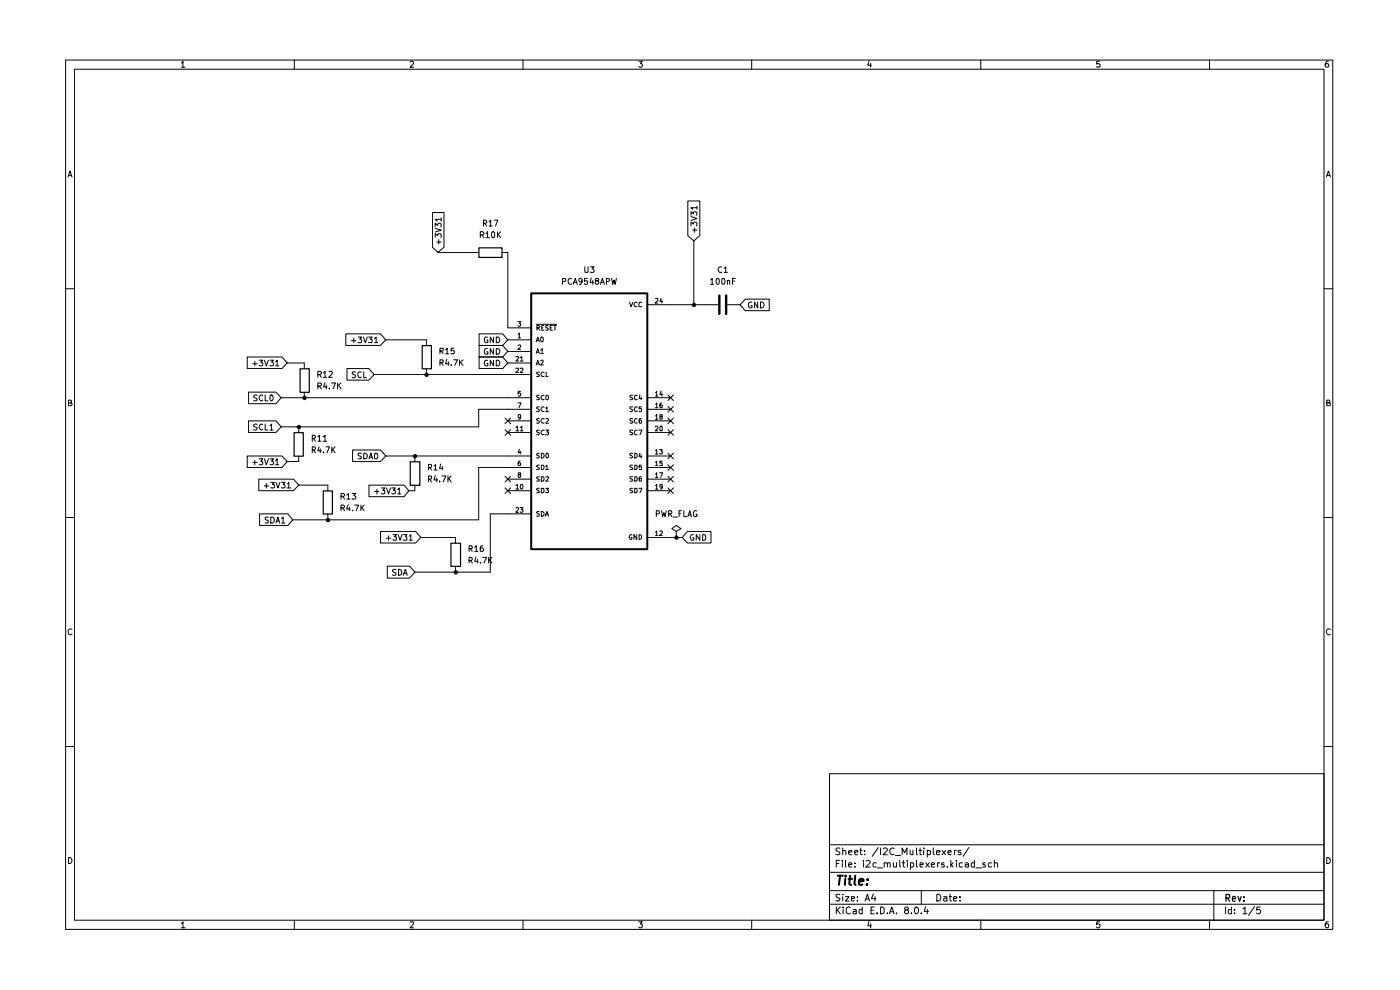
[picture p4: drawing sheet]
<svg xmlns="http://www.w3.org/2000/svg" width="297mm" height="210mm" viewBox="0 0 297 210" stroke-linecap="round" stroke-linejoin="round" font-family="sans-serif">
<g fill="none" stroke="#000" stroke-width=".21">
<path d="M13.9 12.7h268.8v184.4h-268.8zM15.8 14.7h265.1v180.5h-265.1zM38.5 13.3h.1l.2-.3v1.3M38.5 14.3h.7M62.4 12.7v2M87 13.2l.5-.2 .3 .2-.1 .4-.7 .7h.8M111 12.7v2M135.5 13h.8l-.5 .5 .4 .1v.6h-.7M159.5 12.7v2M184.4 12.9l-.3 .9h.8M184.7 13.4v.9M208.1 12.7v2"/>
<path d="M233.3 13h-.6l-.1 .6h.7v.6h-.7M256.6 12.7v2M281.8 13a.71 .71 0 0 0-.7 .5 .71 .71 0 0 0 .3 .8l.4-.1v-.6l-.4-.1-.3 .3M14.4 37.5l.5-1.2 .4 1.2M14.5 37.2h.7M281.4 37.5l.4-1.2 .4 1.2M281.5 37.2h.6M91.7 45.1h2.5v7.3l-1.3 1.1-1.2-1.1zM92.3 50.3v-.7l.5 .4 .1-.3h.6v.6M92.3 48.5l1.3 .3-1.3 .4M92.3 48.1v-.7l.5 .4 .3-.4h.4v.7M92.7 51.3h.9"/>
<path d="M92.9 53.5h8.7M93.1 50.8v1M93.6 46.5h-1.3l.4 .4M93.6 46.2v.7M101.9 49.8l.7-.1 .1-.3-.3-.3h-.5v1.3M102.2 49.8l.5 .6M102.6 47.4l.6-.1v-.5l-.6-.1v1.3M102.8 47.4l.4 .6M103.1 49.6l.3-.5v1.3M103.1 50.4h.7M103.8 47.1l.3-.4v1.3M103.8 48h.6"/>
<path d="M104.3 49.3l.4-.2 .2 .3v.8a.35 .35 0 0 1-.4 .2 .35 .35 0 0 1-.2-.4zM104.9 46.7h.7l-.5 1.3M105.5 49.1v1.3M105.7 49.7l.5 .7M106.2 49.1l-.7 .8M106.5 53.5h1.2v16h4.9M119.3 59.7l.6-.1 .1-.5-.7-.1v1.3M121.3 59.1l-.3-.1a.6 .6 0 0 0-.5 .7 .6 .6 0 0 0 .7 .5l.1-.1M121.7 59.9h.6M123.5 59.6a.35 .35 0 0 1-.4 .2 .35 .35 0 0 1-.3-.2v-.3a.35 .35 0 0 1 .3-.3 .35 .35 0 0 1 .4 .3v.4a.58 .58 0 0 1-.6 .6M124.1 56.6l.1 1.2h.5l.1-.2v-1M124.6 59h-.6v.6h.6l.1 .1-.1 .5-.4 .1-.2-.2"/>
<path d="M125.3 56.6h.7l-.4 .4 .4 .3v.3l-.1 .2-.6-.1M125.4 59l-.2 .9h.7M125.8 59.5v.8M126.5 59.6l-.2-.3 .1-.2h.6v.4l-.5 .1-.2 .2v.3l.2 .2h.3l.2-.2v-.3l-.2-.2M127.5 59.9h.6M128.6 59.7h.5l.2-.2-.1-.4-.6-.1v1.3M129.7 59l.3 1.3 .3-.9 .2 .9 .3-1.3M145.9 42.6h2.6v7.4l-1.3 1.1-1.3-1.1zM146.6 47.9v-.8l.5 .4 .2-.4h.3l.3 .3v.3l-.2 .2M146.6 45.9l1.3 .4-1.3 .5M146.6 45.7v-.8l.5 .4v-.3h.7l.1 .5-.2 .2M146.9 48.8h1"/>
<path d="M147.2 51.1v13.5M147.4 48.4v.9M147.9 44.1h-1.3l.3 .3M147.9 43.7v.7M150.7 59.4l.4-.4v1.3M152 59.1l.4-.1a.78 .78 0 0 1-.2 1.3l-.3-.2zM153.1 56.7a.61 .61 0 0 0-.8 .3 .61 .61 0 0 0 .3 .8l.5-.1M153.2 59.1h.4a.75 .75 0 0 1-.2 1.2l-.3-.2zM153.6 56.9l.4-.3v1.2M153.6 57.8h.7M154.3 59.6h.5v.7M154.3 59.5v.8"/>
<path d="M155.4 59.6h.4M156 59h-.6v1.3M13.9 61.3h1.9M52.4 75.7h7.4l1.1 1.3-1.1 1.2h-7.4zM53.6 77.2h1M54.1 76.7v.9M55 76.4h.7l-.4 .4 .4 .3v.5l-.7-.1M56.1 76.4l.4 1.2 .4-1.2M57.3 76.4h.7l-.4 .4 .4 .3v.3l-.1 .2-.6-.1M58.5 76.7l.3-.3v1.2M58.5 77.6h.6M60.9 77h3.7v1.2"/>
<path d="M67.4 79.5h.5l.3-.3-.1-.3-.7-.1v1.2M67.8 79.5l.4 .5M68.6 79.1l.4-.3v1.2M69.8 78.9h.7v.4l-.8 .7h.8M73.4 70.8h7.3l1.1 1.3-1.1 1.2h-7.3zM73.6 78.2h4.7l1.1 1.3-1.1 1.1h-4.7zM74.5 72.3h1M75.1 71.7v1M75.4 78.9h-.6a.57 .57 0 0 0 .6 .7v.4l-.2 .1-.5-.1M76 71.5h.7l-.4 .4 .4 .3v.4h-.7M76.7 78.9h-.3a.6 .6 0 0 0-.5 .6 .6 .6 0 0 0 .7 .5h.1M77.1 71.5l.4 1.2 .4-1.2"/>
<path d="M77.2 78.9v1.2h.6M78.2 71.5h.7l-.4 .4 .4 .3v.5l-.7-.1M79.4 79.5h33.2M79.5 71.8l.3-.3v1.2M79.5 72.7h.6M81.8 72.1h8.7v1.2M90.5 78.2v1.3M93.3 76.9h.6l.1-.5-.7-.1v1.2M93.3 74.5h.6l.1-.5-.7-.1v1.2M93.6 76.9l.4 .6M93.6 74.5l.4 .6M94.5 74.2l.4-.3v1.2"/>
<path d="M94.5 75.1h.7M94.8 76.2l-.3 1h.8M95.1 76.7v.8M95.7 77.4v.1M96.2 76.3h.9l-.6 1.2M96.3 73.9h-.6v.6l.4-.2 .3 .2-.1 .6-.6-.1M97.5 76.3v1.2M97.7 76.8l.6 .7M98.3 76.3l-.8 .7M101.6 75.7h5l1.1 1.3-1.1 1.2h-5zM101.6 73.3h5l1.1 1.2-1.1 1.2h-5zM101.6 70.8h5l1.1 1.3-1.1 1.2h-5z"/>
<path d="M103.4 76.5l-.1-.1a.66 .66 0 0 0-.6 .5 .66 .66 0 0 0 .3 .7l.5-.1v-.4h-.3M103.4 74a.66 .66 0 0 0-.6 .4 .66 .66 0 0 0 .2 .7h.5v-.5h-.3M103.4 71.5a.66 .66 0 0 0-.6 .4 .66 .66 0 0 0 .2 .8l.5-.1v-.4h-.3M104.7 76.4v1.2l-.7-1.2v1.2M104.7 74v1.1l-.7-1.1v1.1M104.7 71.5v1.2l-.7-1.2v1.2M105.3 76.4a.66 .66 0 0 1 .7 .4 .66 .66 0 0 1-.2 .8h-.5zM105.3 74h.5l.2 .2v.4l-.2 .5h-.5zM105.3 71.5h.5l.2 .2v.5l-.2 .5h-.5zM107.7 72.1h4.9M107.7 74.5h4.9M107.7 77h4.9"/>
<path d="M109.4 75.7l.5-.1 .1 .2-.6 .8h.6M109.4 78.2l.5-.1 .1 .2-.6 .7h.6M109.8 68.2h.6l-.2 .4 .2 .1v.4h-.6M109.9 71l.3-.4v1.1M109.9 73.3l.5-.1v.4l-.6 .5h.6M109.9 71.7h.5M110.4 75.9l.3-.3v1M110.4 78.2l.5-.1 .1 .2-.6 .7h.6M110.4 76.6h.6M113.7 72.5l.4-1 .3 1M113.7 75l.4-1 .3 1M113.7 77.4l.4-1 .3 1"/>
<path d="M113.7 68.8h4.4M113.8 77.2h.5M113.8 72.2h.5M113.8 74.7h.5M113.9 69.5h.4l.2-.3-.6-.2v1.1M114.2 69.5l.3 .6M114.4 78.9h-.4l-.2 .2 .2 .3a.34 .34 0 0 1 .3 .1 .34 .34 0 0 1 0 .4h-.5M114.7 74.3l.3-.3v1M114.7 76.6l.4-.2 .2 .3-.6 .7h.6M114.7 75h.6M114.8 71.6l.1-.1a.55 .55 0 0 1 .4 .5 .55 .55 0 0 1-.4 .5l-.2-.4zM114.9 69.5h.3"/>
<path d="M115.4 69h-.5v1.1h.5M115.4 79l-.4-.1-.2 .5 .2 .5 .4-.1M115.9 78.9v1h.4M116.3 69.1h-.5v.3l.5 .2v.4h-.5M116.7 69.5h.3M117.2 69h-.5v1.1h.5M117.5 69h.6M117.7 69v1.1M121.6 60.3l.4-1.3 .5 1.3M127.4 60.3l.4-1.3 .4 1.3M133.6 64.1l.3 1 .3-1M135.2 64.2l-.5-.1-.2 .5 .2 .5 .5-.1"/>
<path d="M136.1 64.2l-.4-.1-.2 .5 .2 .5 .4-.1M137.3 64.6h15.1M139.1 63.4h.5v.3l-.6 .6h.6M140.2 63.3l-.2 .7h.6M140.4 63.6v.7M150.7 60.3h.7M154.3 64.6h2.7M158.1 63.5h5.1v2.4h-5.1l-1.1-1.3zM159.5 64.1l-.3-.1-.4 .4 .1 .7 .3 .2 .3-.1v-.4h-.2M160.7 64v1.3l-.6-1.3v1.3M161.3 64a.65 .65 0 0 1 .8 .7 .65 .65 0 0 1-.8 .6zM280.9 61.3h1.8"/>
<path d="M14.5 85.5h.4l.3-.3-.2-.3h-.5v1.2h.6l.2-.5-.4-.1M52.4 96.7h7.4l1.1 1.2-1.1 1.3h-7.4zM52.7 83.2h5.8l1.1 1.2-1.1 1.2h-5.8zM52.7 89.3h5.8l1.1 1.2-1.1 1.2h-5.8zM53.6 98.1h1M54.1 97.7v.9M54.6 83.9l-.5-.1-.3 .2 .1 .3 .6 .2 .1 .3-.3 .2h-.5M54.6 90h-.7v.5l.5 .1 .2 .4-.3 .2-.5-.1M55 97.3h.7l-.4 .5 .4 .1v.6h-.7M55.7 83.9l-.2-.1a.65 .65 0 0 0-.5 .6 .65 .65 0 0 0 .5 .6l.2-.1M55.7 90h-.2a.65 .65 0 0 0-.5 .6 .65 .65 0 0 0 .5 .6l.2-.1M56.1 97.3l.4 1.3 .4-1.3"/>
<path d="M56.3 83.8v1.2h.5M56.3 90v1.2h.5M57.3 90.3l.3-.3v1.2M57.3 97.3h.7l-.4 .5 .3 .1v.6h-.6M57.3 91.2h.6M57.5 83.8a.68 .68 0 0 1 .5 .6 .68 .68 0 0 1-.5 .6l-.2-.2v-.8zM58.5 97.7l.3-.4v1.3M58.5 98.6h.6M59.6 84.4h53M63.4 90.5v1.2M63.4 96.7v1.2h-2.5M64.6 83.2v1.2"/>
<path d="M66.2 95.5l.6-.1v-.5l-.6-.1v1.2M66.2 93l.6-.1v-.5l-.6-.1v1.3M66.5 95.5l.4 .5M66.5 93l.4 .6M67.4 81.9h.5l.3-.2-.1-.4-.7-.1v1.3M67.4 92.7l.4-.4v1.3M67.4 93.6h.7M67.7 94.8l-.3 .8h.8M67.8 81.9l.4 .6M67.9 95.2v.8M68.5 92.7l.5-.4v1.3M68.5 93.6h.8"/>
<path d="M68.6 95.9v.1M68.6 80h.7M69 81.1l-.4 1h.8M69.1 94.8h.8l-.5 1.2M69.2 81.7v.8M69.9 82.3v.2M70.3 81.2h.9l-.6 1.3M70.4 94.8v1.2M70.6 95.3l.5 .7M71.1 94.8l-.7 .7M71.6 81.2v1.3M71.8 81.7l.5 .8"/>
<path d="M72.3 81.2l-.7 .7M74.8 95.5h5.9l1.1 1.2-1.1 1.2h-5.9zM76.7 96.2h-.7v.4l.7 .4-.1 .3h-.6M77.2 96.1a.66 .66 0 0 1 .7 .4 .66 .66 0 0 1-.2 .8h-.5zM78.3 97.3l.4-1.2 .3 1.2M78.4 97h.5M79.5 96.2l.3-.1a.77 .77 0 0 1 .2 1.2h-.4l-.1-.2zM81.8 96.7h30.8M88 96.7v1.2M90.9 99.2l.6-.1 .1-.5-.7-.1v1.2M91.1 99.2l.5 .5M92.1 98.8l.3-.3v1.2"/>
<path d="M92.1 99.7h.6M93.5 98.4l-.2 1h.7M93.8 98.9v.8M107.1 88.7l1.2 1.2M107.1 91.1l1.2 1.2M107.7 91.7h4.9M107.7 89.3h4.9M108.3 88.7l-1.2 1.2M108.3 91.1l-1.2 1.2M109.4 90.7l.4-.3v1M109.4 91.4h.6M109.8 85.5h.7l-.4 1"/>
<path d="M110.2 95.3l-.3 .7h.6M110.4 90.7l.3-.3v1M110.4 97.8l-.4 .1-.1 .8h.5v-.5h-.3l-.2 .1M110.4 91.4h.6M110.4 95.7v.6M110.4 83h-.5v.5l.1-.2 .4 .2v.4h-.5M110.4 88.3l-.3 .3-.2-.2v-.4h.5v.7l-.4 .2M112.6 99.2h-11v11.1h-39.5M112.6 86.8h-11v3.7h-42M114.4 91.3l-.3-.1-.3 .2 .1 .2 .5 .3-.1 .3h-.5M114.4 96.2l-.3-.1-.3 .3 .5 .2 .1 .4-.1 .1h-.5M114.4 83.9h-.4l-.2 .1 .2 .3a.34 .34 0 0 1 .3 .1 .34 .34 0 0 1 0 .4h-.5"/>
<path d="M114.4 98.7h-.4l-.2 .1 .2 .2a.43 .43 0 0 1 .3 .6h-.5M114.4 86.3h-.4l-.2 .2 .6 .5-.1 .2h-.5M114.4 88.9l-.3-.1-.3 .1 .6 .5-.1 .4-.5-.1M114.8 96.1a.52 .52 0 0 1 .6 .5 .52 .52 0 0 1-.6 .5zM114.8 98.7l.6 .1v.4l-.2 .4h-.4zM115.4 91.3l-.3-.1-.3 .4 .3 .6h.3M115.4 83.9h-.4l-.2 .4 .2 .5 .4-.1M115.4 86.4l-.4-.1-.2 .4 .3 .6 .3-.1M115.4 88.9l-.3-.1-.3 .4 .3 .6 .3-.1M115.8 91.2h.6l-.4 .4h.3l.1 .5-.2 .1h-.4M115.8 98.9l.2-.2v.9M115.8 86.6l.2-.3v1"/>
<path d="M115.8 88.9l.4-.1 .2 .1-.6 .9h.6M115.8 99.6h.6M115.8 87.3h.6M115.9 96.2l.1-.1a.55 .55 0 0 1 .4 .5 .55 .55 0 0 1-.4 .5l-.2-.3zM115.9 83.9a.47 .47 0 0 1 .5 .4 .47 .47 0 0 1-.5 .5l-.1-.4zM134.2 96.2h-.6v.4l.6 .3-.2 .2h-.4M134.2 83.9h-.6l.1 .4 .5 .2-.1 .3h-.5M134.2 98.7l-.6 .1v.2l.6 .4-.1 .2h-.5M134.2 86.3l-.6 .1 .1 .3 .5 .3-.2 .3-.4-.1M134.2 88.9h-.6v.2l.6 .3-.2 .4-.4-.1M134.2 91.3h-.6v.3l.6 .3-.2 .3h-.4M134.7 96.1l.5 .3v.5l-.4 .2h-.1z"/>
<path d="M134.7 98.7h.3l.2 .1v.6l-.2 .2h-.3zM135.2 83.9h-.5l-.1 .4 .1 .5 .5-.1M135.2 86.4l-.5-.1a.52 .52 0 0 0-.1 .6 .52 .52 0 0 0 .6 .3M135.2 88.9a.45 .45 0 0 0-.6 .4 .45 .45 0 0 0 .6 .4M135.2 91.3a.45 .45 0 0 0-.6 .4 .45 .45 0 0 0 .6 .5M135.5 91.2h.7l-.4 1M135.8 96.1l-.2 .7h.6M135.8 83.8l-.2 .7h.6M136 88.8l-.4 .2v.7h.5v-.4l-.2-.2-.3 .3M136 84.2v.6M136 96.5v.6M136.1 98.7h-.5v.4h.5l-.1 .5-.4-.1"/>
<path d="M136.1 86.3h-.5v.4h.5v.5l-.2 .1h-.2l-.1-.1M137.3 91.7h5M137.3 96.7h5M137.3 84.4h5M137.3 99.2h5M137.3 86.8h5M137.3 89.3h5M139.1 95.6l.2-.2v.9M139.1 83.3l.2-.3v1M139.1 98.1l.2-.3v1M139.1 85.7l.2-.2v1M139.1 88.3l.2-.4v1"/>
<path d="M139.1 90.5v-.1h.3l.2 .4-.6 .6h.6M139.1 96.3h.5M139.1 84h.5M139.1 98.8h.5M139.1 86.5h.5M139.1 88.9h.5M139.9 95.4h.6l-.3 .3 .3 .1v.4h-.6M140.1 90.5l.2-.1 .2 .2-.1 .8h-.3l-.1-.2zM140.2 88.3h-.2v-.3h.5l-.1 .3-.4 .1v.5h.2h.3v-.5l-.2-.1M140.2 82.9l-.2 .8h.6M140.4 85.5l-.4 .2v.7h.5l-.1-.5h-.3l-.1 .2M140.4 83.3v.7"/>
<path d="M140.5 97.8h-.5v.4h.5l-.1 .6-.4-.1M141.7 96.1l1.2 1.2M141.7 98.6l1.2 1.2M141.7 88.7l1.2 1.2M141.7 86.2l1.2 1.2M141.7 91.1l1.2 1.2M141.7 83.8l1.2 1.2M142.9 96.1l-1.2 1.2M142.9 98.6l-1.2 1.2M142.9 88.7l-1.2 1.2M142.9 86.2l-1.2 1.2M142.9 91.1l-1.2 1.2"/>
<path d="M142.9 83.8l-1.2 1.2M281.5 85.5h.4l.2-.3-.1-.3h-.5v1.2h.6l.1-.5-.3-.1M13.9 109.8h1.9M54.9 101.6h7.4l1.1 1.3-1.1 1.2h-7.4zM55.1 109h6l1 1.3-1 1.2h-6zM56.1 103.1h.9M56.5 102.6v.9M56.9 109.8h-.6v.4l.5 .2 .1 .1-.1 .4h-.5M57.4 102.3h.8l-.4 .4 .4 .2v.5h-.8M57.4 109.7a.65 .65 0 0 1 .8 .6 .65 .65 0 0 1-.8 .6zM58.5 102.3l.5 1.2 .4-1.2M58.5 110.9l.5-1.2 .3 1.2"/>
<path d="M58.6 110.5h.6M59.7 102.3h.8l-.4 .4 .4 .3-.1 .4h-.7M59.7 110l.4-.3v1.2M59.7 110.9h.7M60.9 102.7l.4-.4v1.2M60.9 103.5h.8M63.4 102.9h6.1v1.2M69.5 109v1.3M72.3 107.7h.6l.2-.1-.1-.4-.7-.1v1.2M72.3 105.3h.6l.2-.2-.1-.3-.7-.1v1.2M72.7 107.7l.4 .6M72.7 105.3l.4 .6"/>
<path d="M73.5 105l.5-.3v1.2M73.5 105.9h.8M73.9 107.1l-.4 .9h.8M74.1 107.6v.7M74.7 104.7h.8l-.4 .4 .4 .3v.3l-.2 .2-.6-.1M74.8 108.2v.1M75.2 107.1h.9l-.5 1.2M76.6 107.1v1.2M76.7 107.6l.6 .7M77.3 107.1l-.7 .7M78.3 102.9h7.4l1 1.2-1 1.3h-7.4zM79.5 104.3h.9"/>
<path d="M80 103.8v1M80.7 112.7h7.5l1.1 1.3-1.1 1.2h-7.5zM80.9 103.5h.8l-.5 .5h.4v.7l-.5 .1-.2-.2M81.9 114.2h1M82 103.5l.4 1.3 .4-1.3M82.4 113.7v.9M83.1 103.5h.8l-.5 .5 .5 .1v.5l-.2 .2h-.4l-.2-.2M83.3 113.4h.8l-.4 .4 .4 .3-.1 .5-.7-.1M84.4 103.8l.3-.3v1.3M84.4 104.8h.6M84.4 113.4l.5 1.2 .4-1.2M85.6 113.4h.7l-.3 .4 .3 .2v.5h-.7"/>
<path d="M86.8 113.7l.4-.3v1.2M86.8 114.6h.7M88 102.9v1.2h-1.3M89.3 114h7.3v1.2M90.9 101.6h.6l.1-.6h-.7v1.2M91.1 101.6l.5 .6M92.3 100.9l-.2 .9h.7M92.7 101.4v.8M93.3 102.1v.1M93.8 101h.8l-.6 1.2M95 101v1.2M95.2 101.5l.5 .7"/>
<path d="M95.7 101l-.7 .6M99.5 118.9l.6-.1v-.5l-.6-.1v1.2M99.5 116.4h.6v-.6h-.6v1.2M99.8 118.9l.4 .5M99.8 116.4l.4 .6M100.7 116.1l.3-.3v1.2M100.7 117h.7M101 118.1l-.3 1h.8M101.3 118.7v.7M101.9 119.3v.1M102.4 118.2h.8l-.5 1.2M102.4 115.8h-.3l-.2 .2v.9l.5 .1 .2-.2v-.3l-.3-.3h-.2l-.2 .3"/>
<path d="M103.7 118.2v1.2M103.8 118.7l.5 .7M104.3 118.2l-.6 .7M107.1 101l1.2 1.2M107.1 103.5l1.2 1.2M107.7 104.1h4.9M107.7 101.6h4.9M108.3 101l-1.2 1.2M108.3 103.5l-1.2 1.2M109.4 103l.4-.3v1.1M109.4 107.7l.4-.1 .2 .2-.6 .9h.6M109.4 103.8h.6"/>
<path d="M110.1 100.7l-.2-.1v-.2l.5-.1v.3l-.5 .2v.3l.2 .2 .3-.2v-.3l-.1-.1M110.4 107.6h.6l-.4 .5h.3l.1 .4-.2 .2-.4-.1M110.4 102.8l.2-.1a.54 .54 0 0 1 .4 .5 .54 .54 0 0 1-.4 .6l-.2-.5zM112.6 109h-8.6v12.4h-16M114.4 103.6h-.4l-.2 .2 .2 .2a.34 .34 0 0 1 .3 .2 .34 .34 0 0 1 0 .3h-.5M114.4 108.6l-.3-.1-.3 .2 .6 .5-.1 .3-.5-.1M114.4 101.1h-.4l-.2 .2 .2 .3a.34 .34 0 0 1 .3 .1 .34 .34 0 0 1 0 .4h-.5M114.8 103.6l.6 .1v.4l-.2 .4h-.4zM114.8 108.5a.52 .52 0 0 1 .6 .5 .52 .52 0 0 1-.6 .5zM114.8 101.1l.6 .1v.4l-.2 .5h-.4zM115.7 109.5l.3-1 .4 1M115.8 103.6h.6l-.4 .3 .4 .2-.1 .4-.5-.1"/>
<path d="M115.8 101.2l.5-.1 .1 .2-.6 .8h.6M115.8 109.2h.5M134.1 113.5a.45 .45 0 0 0-.6 .4 .45 .45 0 0 0 .6 .4v-.3h-.2M134.2 101.1l-.6 .1 .1 .4 .5 .2-.1 .3h-.5M134.2 103.6l-.6 .1 .1 .3 .5 .3-.1 .2h-.5M134.7 101.1h.3l.2 .2v.6l-.2 .2h-.3zM134.7 103.6h.3l.2 .2v.5l-.2 .2h-.3zM135.1 113.4v1l-.6-1v1M135.5 103.6h.7l-.4 .9M135.6 113.4l.5 .3v.5l-.3 .2h-.2zM136 101.1l-.4 .2v.7h.5v-.4l-.3-.1-.2 .1M137.3 104.1h5"/>
<path d="M137.3 114h7.4M137.3 101.6h5M139.1 112.9l.2-.3v1M139.1 100.5l.2-.2v1M139.1 103l.2-.3v1.1M139.1 103.8h.5M139.1 113.6h.5M139.1 101.3h.5M139.2 109l.6-.1v-.5l-.6-.1v1.3M139.9 100.3h.7l-.4 1M140 112.7l.4-.1 .1 .5-.6 .5h.6M140.3 108.3l.3 1.3 .2-.9 .3 .9 .2-1.3"/>
<path d="M140.5 103.2l-.1 .1h-.3l-.1-.5h.5v.7l-.4 .3M141.7 103.5l1.2 1.2M141.7 101l1.2 1.2M141.9 109l.5-.1v-.5l-.5-.1v1.3M142.1 109l.4 .6M142.8 109.7h.9M142.9 103.5l-1.2 1.2M142.9 101l-1.2 1.2M143.5 112.7l1-.6-1-.6-1 .6 1 .6v1.3M143.5 114h.1M144.1 108.9h.3M144.6 108.3h-.5v1.3"/>
<path d="M145.1 108.3v1.3h.6M145.8 112.7h5v2.5h-5l-1.1-1.2zM145.9 109.6l.4-1.3 .4 1.3M146 109.3h.6M147.1 113.4a.66 .66 0 0 0-.7 .4 .66 .66 0 0 0 .3 .8l.5-.1v-.4h-.3M147.8 108.4h-.5l-.2 .3v.6a.52 .52 0 0 0 .8 .2v-.4h-.3M148.5 113.4v1.2l-.8-1.2v1.2M149.1 113.4a.66 .66 0 0 1 .6 .4 .66 .66 0 0 1-.2 .8h-.4zM280.9 109.8h1.8M15.3 133.5a.59 .59 0 0 0-.9 .5 .59 .59 0 0 0 .8 .6l.1-.1M82.2 120.1h4.7l1.1 1.3-1.1 1.2h-4.7zM84 120.9h-.7v.4l.6 .1 .1 .4-.2 .2h-.5"/>
<path d="M84.5 120.8h.3l.4 .3v.6l-.4 .3h-.3zM85.6 122l.4-1.2 .4 1.2M85.7 121.6h.6M96.6 120.1v1.3M282.2 133.5a.59 .59 0 0 0-.8 .5 .59 .59 0 0 0 .7 .6l.1-.1M13.9 158.4h1.9M280.9 158.4h1.8M176 164.1h104.9v31.1h-104.9zM176 179.2h104.9M178.2 180l-.6-.1-.3 .2 .1 .4 .8 .4-.1 .3h-.8M178.8 179.9v1.4M182.6 179.9v1.2l.3 .2"/>
<path d="M186.3 179.8l-1.3 1.8M186.8 179.9v1.4M194.4 179.9v1.3l.2 .1M195.2 179.9v1.3l.3 .1M196 179.9v.1M198 179.9v1.2l.2 .2M205.5 179.8l-1.2 1.8M14.5 181.9a.65 .65 0 0 1 .8 .6 .65 .65 0 0 1-.8 .7zM38.5 195.9l.3-.4v1.3M38.5 196.8h.7M62.4 195.2v1.9M87 195.6l.7-.1 .1 .3-.8 1h.8"/>
<path d="M111 195.2v1.9M135.5 195.5h.8l-.5 .5 .5 .2-.1 .5-.5 .1-.2-.2M159.5 195.2v1.9M176 191.8h104.9M176 188.9h104.9M176 185h104.9M177.4 192.4v1.4M177.4 183.2h.5M177.6 193l.7 .8M178.1 182.5h-.7v1.4M178.2 189.8h-.8l-.1 .3 .8 .4 .1 .4-.3 .2-.6-.1M178.3 192.4l-.9 .8"/>
<path d="M178.7 182.5v.2M178.7 183v.9M178.8 189.7v.1M178.8 180.5l.4-.1 .2 .1v.8M178.8 190.2v.9M178.9 192.4v.2M178.9 192.9v.9M179.4 190.2h.7l-.7 .9h.7M179.4 182.5v1.3l.1 .1M180 183.4l.7-.1-.2-.3-.5 .2v.6l.3 .1 .3-.1M180 180.8l.7-.1-.2-.3-.5 .1v.6l.3 .2 .3-.1M180.4 192.6l-.4-.2-.5 .3 .1 1 .4 .1 .4-.1"/>
<path d="M180.6 190.6l.7-.1-.1-.3h-.6v.8h.6M181.1 192.9h.5v.9M181.3 180.8l.7-.1-.2-.3h-.3l-.2 .1v.6l.2 .2 .4-.1M181.4 183.8v.1M181.4 183.1v.1M181.6 193.2l-.5 .1-.1 .2 .1 .3h.5M181.9 191v.1M181.9 190.2v.2M182.4 180.4h.5M182.9 192.9h-.5l-.2 .7a.45 .45 0 0 0 .7 .2M182.9 192.4v1.4M183.2 182.5v.2"/>
<path d="M183.2 183v.9M183.4 181.2v.1M183.4 180.5h.1M183.5 191.1l.5-1.4 .4 1.4M183.7 190.7h.7M183.8 182.7l.6-.2 .2 .4-.9 1h.9M184.4 195.4l-.3 1h.8M184.7 196v.8M184.8 193.1h.5M185.3 189.6l-.4 1h.9M185.5 192.4h-.7v1.4h.7M185.6 190.2v.9"/>
<path d="M185.9 183.1l-.4-.1-.3 .3 .1 .5h.6M186 193.7v.1M186.1 184.1h1.1M186.8 192.4h.4l.4 .3v.8l-.4 .3h-.4zM187.4 180l.2-.1h.3l.4 .4-1 1h1M187.6 183.1l.4-.1 .3 .2v.7M187.6 183v.9M188.3 193.7v.1M188.3 183.2l.1-.2 .4 .2v.7M188.7 193.8l.5-1.4 .5 1.4M188.8 193.4h.7M189.5 183v.8l.3 .1 .4-.1"/>
<path d="M189.7 180a.65 .65 0 0 0-1 .6 .65 .65 0 0 0 .9 .6h.1M189.9 181.5h1.1M190.2 193.7v.1M190.2 183v.9M190.9 182.5v1.3l.1 .1M191.4 181.3v-1.4l.5 1 .5-1v1.4M191.4 183h.6M191.6 182.5v1.3l.4 .1M192.1 193l-.2-.3 .2-.3h.4l.2 .3v.2l-.7 .3-.1 .4 .2 .2h.4l.2-.2-.2-.6M192.5 182.5v.2M192.5 183v.9M193.1 180.4v.7l.2 .2 .4-.1"/>
<path d="M193.2 183.1l.4-.1 .2 .3v.5h-.6M193.2 183v1.4M193.3 193.7v.1M193.7 180.4v.9M194.1 192.6l.2-.2a.75 .75 0 0 1 .6 .7 .75 .75 0 0 1-.6 .7l-.2-.1-.1-.4zM194.4 182.5v1.3l.3 .1M194.9 180.4h.6M195.2 183.4l.7-.1-.1-.2h-.6v.7h.6M195.4 193.7v.1M195.4 188.9v2.9M196 180.4v.9M196.4 192.3l-.4 1h1"/>
<path d="M196.4 183l.7 .9M196.7 180.5l.4-.1 .3 .2-.1 .6h-.6M196.7 180.4v1.4M196.7 192.9v.9M197.1 183l-.7 .9M197.6 183.4l.6-.1v-.2l-.4-.1-.2 .2v.6h.6M198.7 180.8l.7-.1-.1-.2-.4-.1-.2 .1v.6l.2 .2 .4-.1M198.7 189.7a.73 .73 0 0 1 .9 .7 .73 .73 0 0 1-.9 .7zM198.9 183v.9M199.3 183l-.4 .3M199.9 180.4l.7 .9M200.2 190.2h.6l.1 .9"/>
<path d="M200.3 183.1h-.5v.3h.4l.2 .4-.2 .1-.4-.1M200.6 180.4l-.7 .9M200.9 190.5l-.7 .1v.4h.7M201 183.8v.1M201.1 180.8l.7-.1-.2-.3-.5 .1v.6l.3 .2 .3-.1M201.4 190.2h.5M201.5 189.7v1.3l.4 .1M201.7 182.5v1.4M201.8 183.4l.4 .5M202.2 183l-.5 .5M202.3 190.6l.7-.1-.1-.3h-.5l-.1 .2v.6l.2 .1 .4-.1M202.5 180.4v.9"/>
<path d="M202.9 182.5v.2M202.9 180.4l-.4 .1v.1M202.9 183v.9M203.7 191v.1M203.7 190.2v.2M203.8 180.5l-.3-.1-.3 .2 .1 .2 .5 .1 .1 .2-.2 .2-.5-.1M204.2 183.1l-.5-.1-.2 .3 .1 .5h.6M204.8 183.1l.4-.1 .2 .2v.7M205.4 183.3l-.6 .1v.4h.6M206.7 183.1l-.4-.1-.3 .3 .1 .5h.6M206.7 182.5v1.4M207 184.1h1.2"/>
<path d="M208.1 195.2v1.9M209 183.1l-.3-.1-.2 .3 .1 .1h.3l.2 .4-.2 .1-.4-.1M210.3 183.1l-.4-.1-.2 .3 .1 .5h.5M210.9 183.1l.5-.1 .2 .2v.7M210.9 182.5v1.4M233.3 195.5h-.6l-.1 .6 .2-.1h.3l.3 .2v.3l-.3 .3h-.3l-.2-.2M256.6 195.2v1.9M257.5 188.9v6.3M260 192.4v1.4M261.2 192.9h-.5l-.1 .3v.4l.2 .2h.4M261.2 192.4v1.4M261.9 193.7v.1"/>
<path d="M261.9 192.9v.2M263.7 192.8l.4-.4v1.4M263.7 193.8h.8M266.1 192.3l-1.2 1.9M267.3 192.4h-.6l-.1 .7 .6-.2 .2 .3v.4l-.2 .2-.6-.1M281.5 181.9a.65 .65 0 0 1 .7 .6 .65 .65 0 0 1-.7 .7zM281.8 195.5h-.4l-.3 .5v.5l.3 .3 .4-.1v-.7h-.4l-.3 .2"/>
</g>
<g fill="none" stroke="#000" stroke-width=".25">
<path d="M101.6 52.6h4.9v2h-4.9zM63.7 78.2h1.9v5h-1.9zM89.6 73.3h1.9v4.9h-1.9zM62.4 91.8h1.9v5h-1.9zM87 98h2.1v4.9h-2.1zM68.6 104.1h1.9v4.9h-1.9zM95.7 115.2h2v4.9h-2zM260.1 190.5l.7-.1 .1-.6-.8-.1v1.5M260.4 190.5l.5 .7M261.4 190.7l.7-.1-.1-.4h-.5l-.1 .7 .2 .3 .4-.1M262.6 190.2l.4 1 .3-1M263.9 191v.2"/>
<path d="M263.9 190.2v.2"/>
</g>
<path d="M112.7 62.2h24.6v54.3h-24.6zM177.7 185.8h1.1M178.2 185.8l-.2 1.9M179.3 186.4l-.1 1.3M179.4 185.8v.1M180 186.4h.8M180.3 185.8l-.1 1.6 .4 .3M181.4 185.8l-.1 1.6 .2 .3M182.2 187l1-.1-.1-.4a.6 .6 0 0 0-.8 .2v.9h.7M184 187.5l-.1 .2-.1-.1 .2-.1-.1 .2M184.1 186.5v.2" fill="none" stroke="#000" stroke-width=".42"/>
<path d="M152.6 62.7v3.9M154 62.7v3.9" fill="none" stroke="#000" stroke-width=".51"/>
<g fill="#000">
<circle cx="90.5" cy="79.5" r=".47"/>
<circle cx="147.2" cy="64.7" r=".47"/>
<circle cx="63.4" cy="90.6" r=".47"/>
<circle cx="64.6" cy="84.4" r=".47"/>
<circle cx="88" cy="96.8" r=".47"/>
<circle cx="69.6" cy="110.3" r=".47"/>
<circle cx="143.5" cy="114" r=".47"/>
<circle cx="96.7" cy="121.4" r=".47"/>
</g>
</svg>
